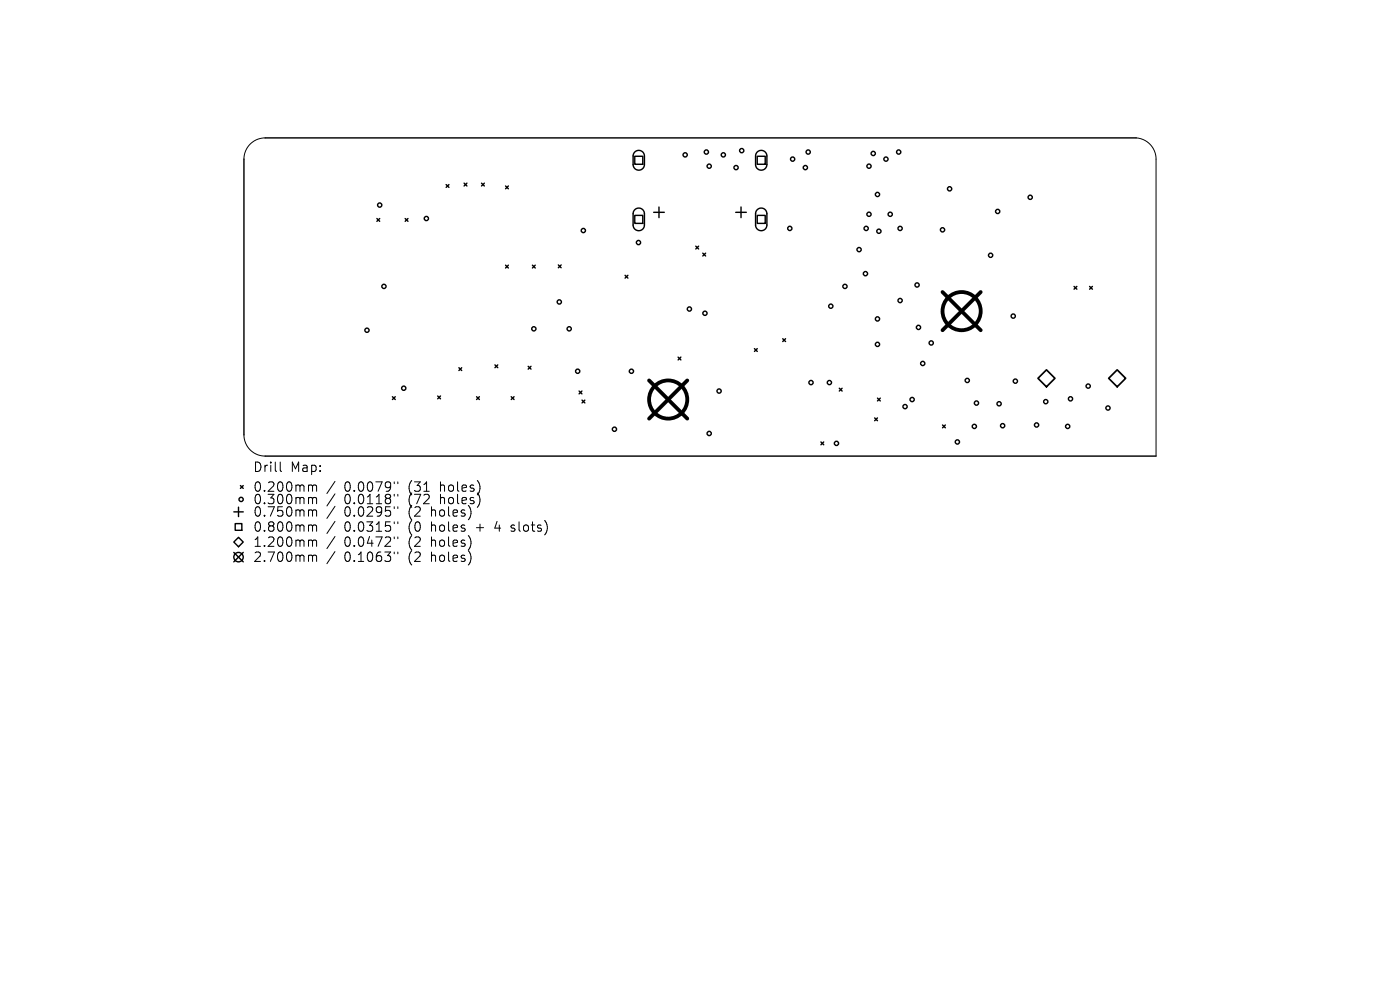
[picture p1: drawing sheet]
<svg xmlns="http://www.w3.org/2000/svg" width="297mm" height="210mm" viewBox="0 0 297 210" stroke-linecap="round" stroke-linejoin="round" font-family="sans-serif">
<defs><g id="words">
<g font-size="2.8">
<text x="53.6" y="100.4">Drill</text>
<text x="61.6" y="100.4">Map:</text>
<text x="53.6" y="104.6">0.200mm</text>
<text x="53.6" y="107.2">0.300mm</text>
<text x="73" y="104.6">0.0079&quot;</text>
<text x="73" y="107.2">0.0118&quot;</text>
<text x="86.8" y="104.6">(31</text>
<text x="86.8" y="107.2">(72</text>
<text x="93.6" y="104.6">holes)</text>
<text x="93.6" y="107.2">holes)</text>
<text x="53.6" y="109.9">0.750mm</text>
<text x="53.6" y="113.1">0.800mm</text>
<text x="73" y="109.9">0.0295&quot;</text>
<text x="73" y="113.1">0.0315&quot;</text>
<text x="86.8" y="109.9">(2</text>
<text x="86.8" y="113.1">(0</text>
<text x="91.7" y="109.9">holes)</text>
<text x="91.7" y="113.1">holes</text>
<text x="101.5" y="113.1">+</text>
<text x="105.7" y="113.1">4</text>
<text x="109.3" y="113.1">slots)</text>
<text x="53.6" y="116.3">1.200mm</text>
<text x="53.6" y="119.5">2.700mm</text>
<text x="73" y="116.3">0.0472&quot;</text>
<text x="73" y="119.5">0.1063&quot;</text>
<text x="86.8" y="116.3">(2</text>
<text x="86.8" y="119.5">(2</text>
<text x="91.7" y="116.3">holes)</text>
<text x="91.7" y="119.5">holes)</text>
</g>
</g></defs>
<g fill="none" stroke="#000" stroke-width=".3">
<path d="M51.8 33.8v58.5M56.3 29.3h184.7M94.6 39.2l.6 .6M95.2 39.2l-.6 .6M98.5 38.9l.6 .6M99.1 38.9l-.6 .6M102.2 38.9l.6 .6M102.8 38.9l-.6 .6M107.3 39.5l.6 .6M107.9 39.5l-.6 .6M134.7 33.2h1.7v1.6h-1.7zM134.7 32.3a1.2 1.2 0 0 1 1.3-.3 1.2 1.2 0 0 1 .7 1.1v1.8a1.2 1.2 0 0 1-1.2 1.2 1.2 1.2 0 0 1-1.2-1.2v-2z"/>
<path d="M160.6 32.3a1.2 1.2 0 0 1 1.4-.3 1.2 1.2 0 0 1 .7 1.1v1.8a1.2 1.2 0 0 1-1.2 1.2 1.2 1.2 0 0 1-1.2-1.2v-2zM160.6 33.2h1.7v1.6h-1.7zM80 46.4l.6 .6M80.6 46.4l-.6 .6M86 46.4l.6 .6M86.6 46.4l-.6 .6M107.3 56.3l.6 .6M107.9 56.3l-.6 .6M113 56.3l.6 .6M113.6 56.3l-.6 .6M118.4 56.2l.6 .6M119 56.2l-.6 .6"/>
<path d="M132.6 58.4l.6 .6M133.2 58.4l-.6 .6M134.7 45.7h1.7v1.7h-1.7zM134.7 44.5a1.2 1.2 0 0 1 1.3-.3 1.2 1.2 0 0 1 .7 1.1v2.4a1.2 1.2 0 0 1-1.2 1.2 1.2 1.2 0 0 1-1.2-1.2v-2.5zM138.7 45h2.2M139.8 43.9v2.3M147.6 52.2l.6 .6M148.2 52.2l-.6 .6M149.1 53.7l.6 .6M149.7 53.7l-.6 .6M156.1 45h2.2M157.2 43.9v2.3"/>
<path d="M160.6 44.5a1.2 1.2 0 0 1 1.4-.3 1.2 1.2 0 0 1 .7 1.1v2.4a1.2 1.2 0 0 1-1.2 1.2 1.2 1.2 0 0 1-1.2-1.2v-2.5zM160.6 45.7h1.7v1.7h-1.7zM97.4 78l.6 .6M98 78l-.6 .6M105 77.4l.6 .6M105.6 77.4l-.6 .6M112.1 77.7l.6 .6M112.7 77.7l-.6 .6M143.9 75.8l.6 .6M144.5 75.8l-.6 .6M160.1 74l.6 .6M160.7 74l-.6 .6"/>
<path d="M166.1 71.9l.6 .6M166.7 71.9l-.6 .6M227.9 60.8l.6 .6M228.5 60.8l-.6 .6M231.2 60.8l.6 .6M231.8 60.8l-.6 .6M56.3 96.8h189M83.3 84.2l.6 .6M83.9 84.2l-.6 .6M92.9 84l.6 .6M93.5 84l-.6 .6M101.1 84.2l.6 .6"/>
<path d="M101.7 84.2l-.6 .6M108.5 84.2l.6 .6M109.1 84.2l-.6 .6M122.9 83l.6 .6M123.5 83l-.6 .6M123.5 84.9l.6 .6M124.1 84.9l-.6 .6M174.2 93.8l.6 .6M174.8 93.8l-.6 .6M178.1 82.4l.6 .6M178.7 82.4l-.6 .6M185.6 88.7l.6 .6"/>
<path d="M186.2 88.7l-.6 .6M186.2 84.5l.6 .6M186.8 84.5l-.6 .6M200 90.2l.6 .6M200.6 90.2l-.6 .6M49.6 115l1-1 1 1-1 1zM49.6 108.6h2M49.6 117.2l2 2M49.9 111.1h1.4v1.4h-1.4zM50.6 107.6v2M51 103l.6 .6M51.6 103l-.6 .6"/>
<path d="M51.6 117.2l-2 2"/>
<circle cx="145.4" cy="32.9" r=".45"/>
<circle cx="149.9" cy="32.3" r=".45"/>
<circle cx="150.5" cy="35.3" r=".45"/>
<circle cx="153.5" cy="32.9" r=".45"/>
<circle cx="156.2" cy="35.6" r=".45"/>
<circle cx="157.4" cy="32" r=".45"/>
<circle cx="168.2" cy="33.8" r=".45"/>
<circle cx="170.9" cy="35.6" r=".45"/>
<circle cx="171.5" cy="32.3" r=".45"/>
<circle cx="184.4" cy="35.3" r=".45"/>
<circle cx="185.3" cy="32.6" r=".45"/>
<circle cx="188" cy="33.8" r=".45"/>
<circle cx="190.7" cy="32.3" r=".45"/>
<circle cx="80.6" cy="43.5" r=".45"/>
<circle cx="90.5" cy="46.4" r=".45"/>
<circle cx="123.8" cy="48.9" r=".45"/>
<circle cx="135.5" cy="51.5" r=".45"/>
<circle cx="167.6" cy="48.5" r=".45"/>
<circle cx="182.3" cy="53" r=".45"/>
<circle cx="183.6" cy="58.1" r=".45"/>
<circle cx="183.8" cy="48.5" r=".45"/>
<circle cx="184.4" cy="45.5" r=".45"/>
<circle cx="186.2" cy="41.3" r=".45"/>
<circle cx="186.5" cy="49.1" r=".45"/>
<circle cx="188.9" cy="45.5" r=".45"/>
<circle cx="191" cy="48.5" r=".45"/>
<circle cx="200" cy="48.8" r=".45"/>
<circle cx="201.5" cy="40.1" r=".45"/>
<circle cx="210.2" cy="54.2" r=".45"/>
<circle cx="211.7" cy="44.9" r=".45"/>
<circle cx="218.6" cy="41.9" r=".45"/>
<circle cx="77.9" cy="70.1" r=".45"/>
<circle cx="81.5" cy="60.8" r=".45"/>
<circle cx="113.3" cy="69.8" r=".45"/>
<circle cx="118.7" cy="64.1" r=".45"/>
<circle cx="120.8" cy="69.8" r=".45"/>
<circle cx="122.6" cy="78.8" r=".45"/>
<circle cx="134" cy="78.8" r=".45"/>
<circle cx="146.3" cy="65.6" r=".45"/>
<circle cx="149.6" cy="66.5" r=".45"/>
<circle cx="176.3" cy="65" r=".45"/>
<circle cx="179.3" cy="60.8" r=".45"/>
<circle cx="186.2" cy="67.7" r=".45"/>
<circle cx="186.2" cy="73.1" r=".45"/>
<circle cx="191" cy="63.8" r=".45"/>
<circle cx="194.6" cy="60.5" r=".45"/>
<circle cx="194.9" cy="69.5" r=".45"/>
<circle cx="195.8" cy="77.1" r=".45"/>
<circle cx="197.6" cy="72.8" r=".45"/>
<circle cx="215" cy="67.1" r=".45"/>
<circle cx="85.7" cy="82.4" r=".45"/>
<circle cx="130.4" cy="91.1" r=".45"/>
<circle cx="150.5" cy="92" r=".45"/>
<circle cx="152.6" cy="83" r=".45"/>
<circle cx="172.1" cy="81.2" r=".45"/>
<circle cx="176" cy="81.2" r=".45"/>
<circle cx="177.5" cy="94.1" r=".45"/>
<circle cx="192" cy="86.3" r=".45"/>
<circle cx="193.5" cy="84.8" r=".45"/>
<circle cx="203.1" cy="93.8" r=".45"/>
<circle cx="205.2" cy="80.7" r=".45"/>
<circle cx="206.7" cy="90.5" r=".45"/>
<circle cx="207.2" cy="85.5" r=".45"/>
<circle cx="212" cy="85.7" r=".45"/>
<circle cx="212.7" cy="90.3" r=".45"/>
<circle cx="215.4" cy="80.9" r=".45"/>
<circle cx="219.9" cy="90.2" r=".45"/>
<circle cx="221.9" cy="85.2" r=".45"/>
<circle cx="226.5" cy="90.5" r=".45"/>
<circle cx="227.1" cy="84.6" r=".45"/>
<circle cx="230.9" cy="81.9" r=".45"/>
<circle cx="235.1" cy="86.6" r=".45"/>
<circle cx="50.6" cy="118.2" r="1"/>
<circle cx="51.2" cy="105.9" r=".45"/>
</g>
<g fill="none" stroke="#000" stroke-width=".21">
<path d="M56.3 29.3a4.5 4.5 0 0 0-4.5 4.5M241 29.3a4.5 4.5 0 0 1 4.3 4.5v63M51.8 92.3a4.5 4.5 0 0 0 4.5 4.5M59.4 98v1.7l.3 .3M65.7 102.9h.3l.3 .3M65.7 105.5l.5 .1 .1 .2M65.7 108.2h.3l.3 .2M65.7 111.4h.3l.3 .2M65.7 114.6h.3l.3 .2M65.7 117.8l.5 .1 .1 .1M66.3 103.2l.3-.3 .5 .1 .1 1.2M66.3 103.2v1"/>
<path d="M66.3 105.8v1.1M66.3 108.4v1.1M66.3 111.6v1.1M66.3 114.8v1.1M66.3 118v1.1M66.3 105.8l.3-.3 .5 .1 .1 1.3M66.3 108.4l.3-.2 .5 .1 .1 1.2M66.3 111.6l.3-.2 .5 .1 .1 1.2M66.3 114.8l.3-.2 .5 .1 .1 1.2M66.3 118l.3-.2 .5 .1 .1 1.2M71.1 102.1l-1.7 2.6M71.1 104.8l-1.7 2.5"/>
<path d="M71.1 107.4l-1.7 2.6M71.1 110.6l-1.7 2.6M71.1 113.8l-1.7 2.6M71.1 117l-1.7 2.6M83.6 102.2v.4M83.6 104.9v.3M83.6 107.5v.4M83.6 110.7v.4M83.6 113.9v.4M83.6 117.1v.4M84.4 102.2v.4M84.4 104.9v.3"/>
<path d="M84.4 107.5v.4M84.4 110.7v.4M84.4 113.9v.4M84.4 117.1v.4M108.4 112.6l.2 .1M108.5 111.5v.4"/>
</g>
<path d="M220.2 80.3l1.8-1.8 1.8 1.8-1.8 1.8zM235.2 80.3l1.8-1.8 1.8 1.8-1.8 1.8z" fill="none" stroke="#000" stroke-width=".36"/>
<g fill="none" stroke="#000" stroke-width=".81">
<path d="M200 62l8.1 8.1M208.1 62l-8.1 8.1M137.7 80.7l8.1 8.1M145.8 80.7l-8.1 8.1"/>
<circle cx="204" cy="66" r="4"/>
<circle cx="141.8" cy="84.8" r="4"/>
</g>
<use href="#words"/>
</svg>
